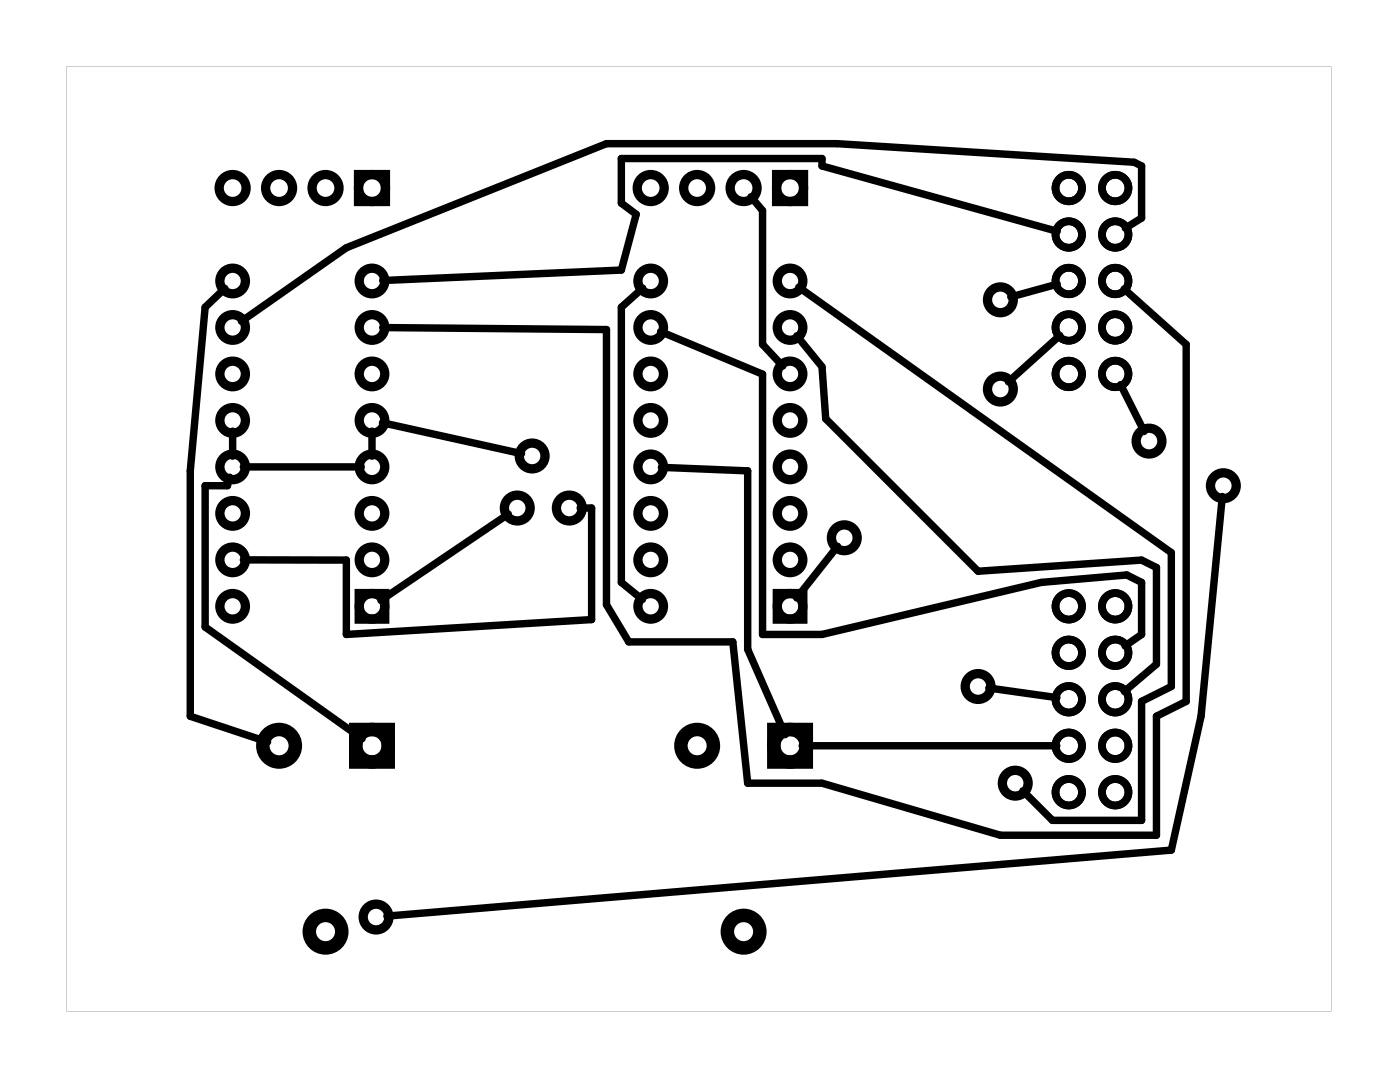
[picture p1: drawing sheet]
<svg xmlns="http://www.w3.org/2000/svg" width="77mm" height="59mm" viewBox="0 0 77 59" stroke-linecap="round" stroke-linejoin="round" font-family="sans-serif">
<path d="M3.6 3.6h69.2v51.7h-69.2zM3.6 3.6v51.7h69.2v-51.7z" fill="#000"/>
<g fill="none" stroke="#000" stroke-width=".51">
<path d="M19.6 9.5h1.5v1.5h-1.5zM42.5 9.5h1.4v1.5h-1.4zM19.6 32.4h1.4v1.4h-1.4zM42.5 32.4h1.4v1.4h-1.4z"/>
<circle cx="12.7" cy="10.3" r=".74"/>
<circle cx="12.7" cy="15.4" r=".7"/>
<circle cx="12.7" cy="17.9" r=".7"/>
<circle cx="15.3" cy="10.3" r=".74"/>
<circle cx="17.8" cy="10.3" r=".74"/>
<circle cx="20.3" cy="10.3" r=".74"/>
<circle cx="20.3" cy="15.4" r=".7"/>
<circle cx="20.3" cy="17.9" r=".7"/>
<circle cx="35.6" cy="10.3" r=".74"/>
<circle cx="35.6" cy="15.4" r=".7"/>
<circle cx="35.6" cy="17.9" r=".7"/>
<circle cx="38.1" cy="10.3" r=".74"/>
<circle cx="40.7" cy="10.3" r=".74"/>
<circle cx="43.2" cy="10.3" r=".74"/>
<circle cx="43.2" cy="15.4" r=".7"/>
<circle cx="43.2" cy="17.9" r=".7"/>
<circle cx="54.7" cy="16.4" r=".7"/>
<circle cx="12.7" cy="33.1" r=".7"/>
<circle cx="12.7" cy="28.1" r=".7"/>
<circle cx="12.7" cy="30.6" r=".7"/>
<circle cx="12.7" cy="25.5" r=".7"/>
<circle cx="12.7" cy="23" r=".7"/>
<circle cx="12.7" cy="20.4" r=".7"/>
<circle cx="20.3" cy="33.1" r=".7"/>
<circle cx="20.3" cy="28.1" r=".7"/>
<circle cx="20.3" cy="30.6" r=".7"/>
<circle cx="20.3" cy="23" r=".7"/>
<circle cx="20.3" cy="20.4" r=".7"/>
<circle cx="20.3" cy="25.5" r=".7"/>
<circle cx="28.3" cy="27.8" r=".7"/>
<circle cx="29.1" cy="24.9" r=".7"/>
<circle cx="31.1" cy="27.8" r=".7"/>
<circle cx="35.6" cy="33.1" r=".7"/>
<circle cx="35.6" cy="20.4" r=".7"/>
<circle cx="35.6" cy="23" r=".7"/>
<circle cx="35.6" cy="28.1" r=".7"/>
<circle cx="35.6" cy="25.5" r=".7"/>
<circle cx="35.6" cy="30.6" r=".7"/>
<circle cx="43.2" cy="33.1" r=".7"/>
<circle cx="43.2" cy="28.1" r=".7"/>
<circle cx="43.2" cy="23" r=".7"/>
<circle cx="43.2" cy="30.6" r=".7"/>
<circle cx="43.2" cy="20.4" r=".7"/>
<circle cx="43.2" cy="25.5" r=".7"/>
<circle cx="46.2" cy="29.4" r=".7"/>
<circle cx="53.5" cy="37.5" r=".7"/>
<circle cx="54.7" cy="21.3" r=".7"/>
<circle cx="62.8" cy="24.1" r=".7"/>
<circle cx="66.9" cy="26.5" r=".7"/>
<circle cx="20.6" cy="50.1" r=".7"/>
<circle cx="55.5" cy="42.8" r=".7"/>
</g>
<g fill="none" stroke="#000" stroke-width=".74" stroke-linecap="butt">
<path d="M19.5 39.9h1.7v1.7h-1.7zM42.3 39.9h1.8v1.7h-1.8z"/>
<circle cx="15.3" cy="40.8" r=".89"/>
<circle cx="17.8" cy="50.9" r=".89"/>
<circle cx="20.3" cy="40.8" r=".89"/>
<circle cx="38.1" cy="40.8" r=".89"/>
<circle cx="40.7" cy="50.9" r=".89"/>
<circle cx="43.2" cy="40.8" r=".89"/>
</g>
<g fill="none" stroke="#000" stroke-width=".42">
<circle cx="58.4" cy="10.3" r=".72"/>
<circle cx="58.4" cy="12.8" r=".72"/>
<circle cx="58.4" cy="15.4" r=".72"/>
<circle cx="58.4" cy="17.9" r=".72"/>
<circle cx="61" cy="10.3" r=".72"/>
<circle cx="61" cy="12.8" r=".72"/>
<circle cx="61" cy="15.4" r=".72"/>
<circle cx="61" cy="17.9" r=".72"/>
<circle cx="58.4" cy="33.1" r=".72"/>
<circle cx="58.4" cy="35.7" r=".72"/>
<circle cx="58.4" cy="38.2" r=".72"/>
<circle cx="58.4" cy="20.4" r=".72"/>
<circle cx="61" cy="33.1" r=".72"/>
<circle cx="61" cy="35.7" r=".72"/>
<circle cx="61" cy="38.2" r=".72"/>
<circle cx="61" cy="20.4" r=".72"/>
<circle cx="58.4" cy="40.8" r=".72"/>
<circle cx="58.4" cy="43.3" r=".72"/>
<circle cx="61" cy="43.3" r=".72"/>
<circle cx="61" cy="40.8" r=".72"/>
</g>
<g fill="none" stroke="#000" stroke-width=".41">
<path d="M12.3 15.8l-1.1 1-.8 8.9v13.4l4.2 1.4M35.1 15.7l-1.1 1.1v15l1.1 1M36.1 18.1l5.6 2.3v14.3h3.2l12-2.9 4.7-.4 .8 .4v2.9l-.9 .6M41.1 10.8l.6 .7v7.3l1.1 1.2M43.6 18.4l1.3 1.6 .3 2.9 8.3 8.3 8.9-.6 .8 .4v5.3l-1.7 1.5M43.7 15.7l20.3 14.5v7.3l-1.6 .8v6.5h-4.9l-1.6-1.6M57.8 15.5l-2.5 .7M57.8 12.6l-12.9-3.5v-.4h-10.9v2.4l.8 .6-.8 3.1-13.1 .5M58 18.3l-2.9 2.6M61.5 15.8l3.4 3v19.5l-1.7 .8v6.5h-8.5l-9.8-2.8h-4l-.8-7.7h-5.7l-1.2-2.1v-15l-12.3-.1M61.5 12.5l.9-.6v-2.8l-.4-.2-16.2-1h-12.6l-14.3 5.6-5.7 4.1M12.6 26.1l-.2 .4h-1.2v7.8l8.6 6.1"/>
<path d="M12.7 23.6v1.3M13.3 25.5h6.5M20.3 23.6v1.3M20.9 23.1l7.6 1.7M27.8 28.1l-7 4.7M31.7 27.8h.6v6.1l-13.4 .8v-4.1h-5.6M36.2 25.5l4.7 .2v9.8l2 4.7M45.8 29.9l-2.2 2.8M54.1 37.6l3.7 .5M61.3 21l1.3 2.6M66.8 27.1l-1.1 12-1.7 7.4-42.8 3.6M43.9 40.8h13.9"/>
</g>
</svg>
